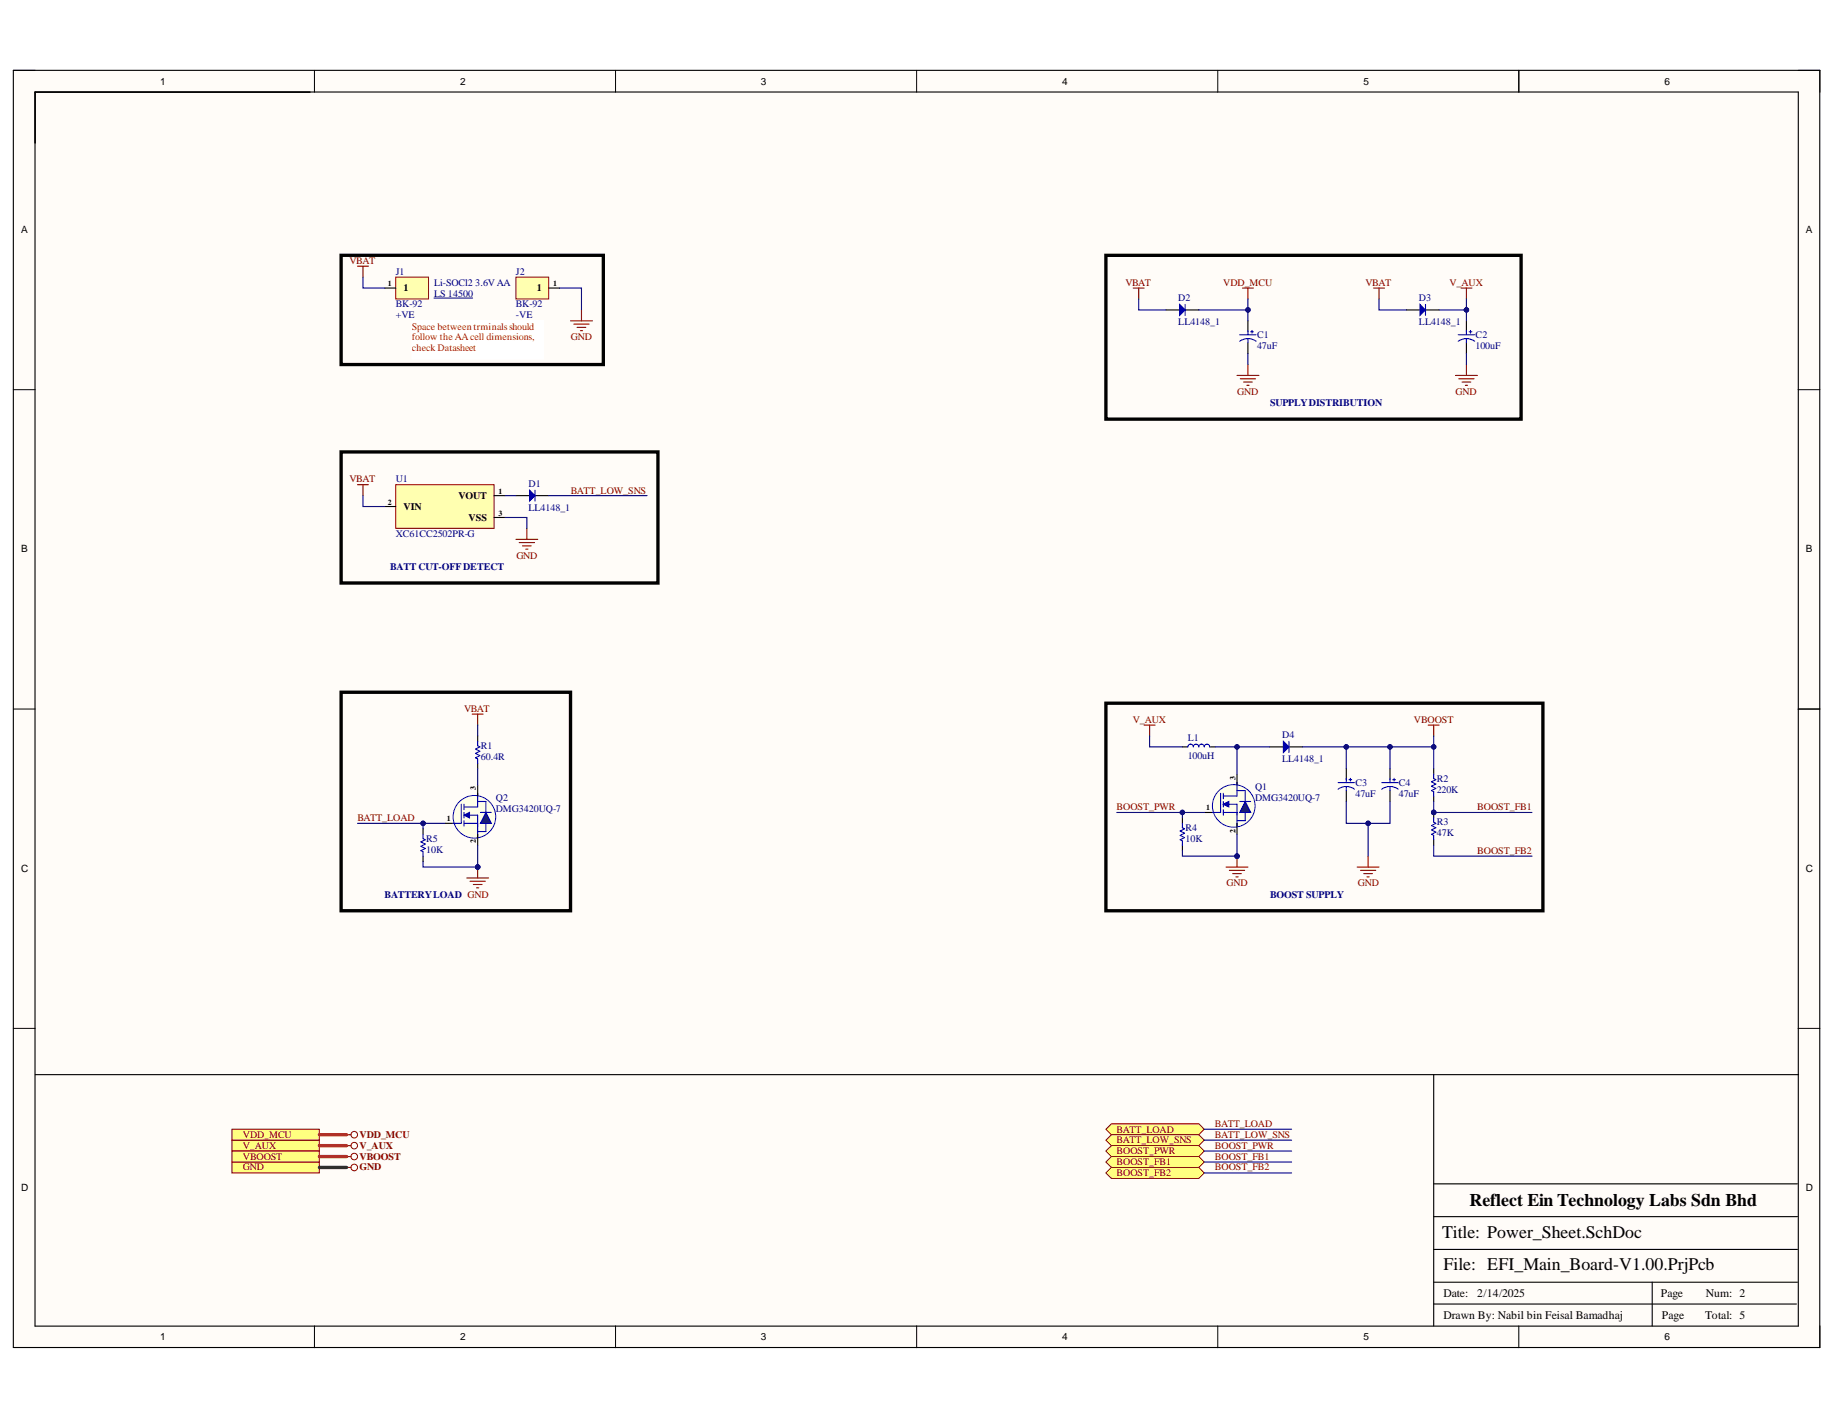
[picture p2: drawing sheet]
<svg xmlns="http://www.w3.org/2000/svg" width="279mm" height="216mm" viewBox="0 0 279 216" stroke-linecap="round" stroke-linejoin="round" font-family="sans-serif">
<defs><g id="words">
<g font-size="2.7">
<text x="223.6" y="183.5">Reflect Ein Technology Labs Sdn Bhd</text>
<text x="219.5" y="188.3">Title: Power_Sheet.SchDoc</text>
<text x="219.7" y="193.3">File: EFI_Main_Board-V1.00.PrjPcb</text>
</g>
<g font-size="1.8">
<text x="219.7" y="197.4">Date:</text>
<text x="224.8" y="197.4">2/14/2025</text>
<text x="252.7" y="197.4">Page</text>
<text x="259.6" y="197.4">Num: 2</text>
<text x="219.7" y="200.7">Drawn By: Nabil bin Feisal Bamadhaj</text>
<text x="252.9" y="200.7">Page</text>
<text x="259.5" y="200.7">Total: 5</text>
</g>
<g font-size="1.5">
<text x="24.4" y="12.9">1</text>
<text x="70" y="12.9">2</text>
<text x="115.8" y="12.9">3</text>
<text x="161.6" y="12.9">4</text>
<text x="207.5" y="12.9">5</text>
<text x="253.3" y="12.9">6</text>
<text x="3.2" y="35.5">A</text>
<text x="274.8" y="35.5">A</text>
<text x="61.4" y="44.3">1</text>
<text x="81.7" y="44.3">1</text>
<text x="61.4" y="77.5">VIN</text>
<text x="69.8" y="75.9">VOUT</text>
<text x="71.3" y="79.2">VSS</text>
<text x="3.2" y="84.1">B</text>
<text x="274.8" y="84.1">B</text>
<text x="3.2" y="132.7">C</text>
<text x="274.8" y="132.7">C</text>
<text x="3.2" y="181.2">D</text>
<text x="274.8" y="181.2">D</text>
<text x="24.4" y="203.9">1</text>
<text x="70" y="203.9">2</text>
<text x="115.8" y="203.9">3</text>
<text x="161.6" y="203.9">4</text>
<text x="207.5" y="203.9">5</text>
<text x="253.3" y="203.9">6</text>
</g>
<g font-size="1.5" fill="#800000">
<text x="53.2" y="40.2">VBAT</text>
<text x="171.3" y="43.5">VBAT</text>
<text x="186.2" y="43.5">VDD_MCU</text>
<text x="207.8" y="43.5">VBAT</text>
<text x="220.6" y="43.5">V_AUX</text>
<text x="86.9" y="51.8">GND</text>
<text x="188.3" y="60.1">GND</text>
<text x="221.5" y="60.1">GND</text>
<text x="53.2" y="73.4">VBAT</text>
<text x="86.9" y="75.1">BATT_LOW_SNS</text>
<text x="78.6" y="85.1">GND</text>
<text x="70.6" y="108.3">VBAT</text>
<text x="172.4" y="109.9">V_AUX</text>
<text x="215.2" y="109.9">VBOOST</text>
<text x="54.4" y="124.9">BATT_LOAD</text>
<text x="169.9" y="123.3">BOOST_PWR</text>
<text x="224.8" y="123.3">BOOST_FB1</text>
<text x="224.8" y="129.9">BOOST_FB2</text>
<text x="186.7" y="134.9">GND</text>
<text x="206.6" y="134.9">GND</text>
<text x="37" y="173.1">VDD_MCU</text>
<text x="54.7" y="173.1">VDD_MCU</text>
<text x="169.9" y="172.3">BATT_LOAD</text>
<text x="169.9" y="173.9">BATT_LOW_SNS</text>
<text x="184.9" y="171.5">BATT_LOAD</text>
<text x="184.9" y="173.1">BATT_LOW_SNS</text>
<text x="37" y="178.1">GND</text>
<text x="37" y="174.8">V_AUX</text>
<text x="37" y="176.5">VBOOST</text>
<text x="54.7" y="178.1">GND</text>
<text x="54.7" y="174.8">V_AUX</text>
<text x="54.7" y="176.5">VBOOST</text>
<text x="169.9" y="175.6">BOOST_PWR</text>
<text x="169.9" y="177.3">BOOST_FB1</text>
<text x="169.9" y="178.9">BOOST_FB2</text>
<text x="184.9" y="174.8">BOOST_PWR</text>
<text x="184.9" y="176.5">BOOST_FB1</text>
<text x="184.9" y="178.1">BOOST_FB2</text>
</g>
<g font-size="1.5" fill="#000080">
<text x="60.2" y="41.8">J1</text>
<text x="78.5" y="41.8">J2</text>
<text x="60.2" y="46.8">BK-92</text>
<text x="66.1" y="43.5">Li-SOCl2 3.6V AA</text>
<text x="66.1" y="45.2">LS 14500</text>
<text x="78.5" y="46.8">BK-92</text>
<text x="179.3" y="45.8">D2</text>
<text x="215.9" y="45.8">D3</text>
<text x="60.2" y="48.5">+VE</text>
<text x="78.5" y="48.5">-VE</text>
<text x="179.3" y="49.5">LL4148_1</text>
<text x="191.3" y="51.4">C1</text>
<text x="191.3" y="53.1">47uF</text>
<text x="215.9" y="49.5">LL4148_1</text>
<text x="224.6" y="51.4">C2</text>
<text x="224.6" y="53.1">100uF</text>
<text x="193.3" y="61.7">SUPPLYDISTRIBUTION</text>
<text x="60.2" y="73.4">U1</text>
<text x="80.4" y="74.1">D1</text>
<text x="80.4" y="77.7">LL4148_1</text>
<text x="60.2" y="81.7">XC61CC2502PR-G</text>
<text x="59.4" y="86.7">BATT CUT-OFFDETECT</text>
<text x="73.2" y="114">R1</text>
<text x="180.8" y="112.8">L1</text>
<text x="195.1" y="112.3">D4</text>
<text x="73.2" y="115.6">60.4R</text>
<text x="180.8" y="115.4">100uH</text>
<text x="195.1" y="115.9">LL4148_1</text>
<text x="206.3" y="119.6">C3</text>
<text x="212.9" y="119.6">C4</text>
<text x="218.6" y="119">R2</text>
<text x="75.4" y="121.9">Q2</text>
<text x="75.4" y="123.5">DMG3420UQ-7</text>
<text x="191" y="120.2">Q1</text>
<text x="191" y="121.9">DMG3420UQ-7</text>
<text x="206.3" y="121.3">47uF</text>
<text x="212.9" y="121.3">47uF</text>
<text x="218.6" y="120.6">220K</text>
<text x="218.6" y="125.6">R3</text>
<text x="64.9" y="128.1">R5</text>
<text x="64.9" y="129.7">10K</text>
<text x="180.4" y="126.4">R4</text>
<text x="180.4" y="128.1">10K</text>
<text x="218.6" y="127.3">47K</text>
<text x="58.5" y="136.6">BATTERYLOAD GND</text>
<text x="193.3" y="136.6">BOOST SUPPLY</text>
</g>
<g font-size="1.5" fill="#f00">
<text x="62.7" y="50.1">Space between trminalsshould</text>
<text x="62.7" y="51.8">follow theAAcell dimensions,</text>
<text x="62.7" y="53.4">check Datasheet</text>
</g>
<g font-size="1.2">
<text x="59" y="43.6">1</text>
<text x="84.2" y="43.6">1</text>
<text x="59" y="76.8">2</text>
<text x="75.9" y="75.1">1</text>
<text x="75.9" y="78.5">3</text>
<text x="188" y="118.6" transform="rotate(-90 188 118.6)">3</text>
<text x="68" y="125">1</text>
<text x="72.4" y="120.2" transform="rotate(-90 72.4 120.2)">3</text>
<text x="183.5" y="123.3">1</text>
<text x="72.4" y="128.3" transform="rotate(-90 72.4 128.3)">2</text>
<text x="188" y="126.7" transform="rotate(-90 188 126.7)">2</text>
</g>
</g></defs>
<g fill="#fffcf8">
<path d="M2 10.7h275v194.4h-275z" fill-rule="evenodd"/>
<path d="M5.4 14h268.2v187.7h-268.2z" fill-rule="evenodd"/>
</g>
<g fill="none" stroke="#000" stroke-width=".15">
<path d="M2 10.7h3.4M47.9 10.7v3.3M93.7 10.7v3.3M139.5 10.7v3.3M185.3 10.7v3.3M231.1 10.7v3.3M273.6 10.7h3.4v3.3M2 59.3h3.4M273.6 59.3h3.4M2 107.9h3.4M273.6 107.9h3.4M2 156.5h3.4"/>
<path d="M273.6 156.5h3.4M47.9 201.7v3.4M93.7 201.7v3.4M139.5 201.7v3.4M185.3 201.7v3.4M231.1 201.7v3.4M277 201.7v3.4"/>
</g>
<path d="M2 10.7h274.9v194.3h-274.9zM5.3 14h268.4v187.8h-268.4zM5.3 14h41.9M231.1 10.7v3.3M273.7 107.9h3.3M273.7 163.5h-55.5v38.2M218.2 198.4h55.2M218.2 195.1h55.3M218.2 190.1h55.3M218.2 185.1h55.3M218.2 180.1h55.3M251.4 195.1v6.6" fill="none" stroke="#000" stroke-width=".17"/>
<path d="M60.2 42.2h5v3.3h-5z" fill-rule="evenodd" fill="#ffffb0"/>
<path d="M60.2 42.2h5v3.3h-5z" fill="none" stroke="#800000" stroke-width=".15"/>
<path d="M58.6 43.8h1.6" fill="none" stroke="#000" stroke-width=".17"/>
<path d="M78.5 42.2h5v3.3h-5z" fill-rule="evenodd" fill="#ffffb0"/>
<path d="M78.5 42.2h5v3.3h-5z" fill="none" stroke="#800000" stroke-width=".15"/>
<path d="M83.5 43.8h1.7" fill="none" stroke="#000" stroke-width=".17"/>
<path d="M66 45.3h5.9" fill="none" stroke="#000080" stroke-width=".15"/>
<path d="M51.9 38.8h39.9v16.7h-39.9z" fill="none" stroke="#000" stroke-width=".51"/>
<path d="M62.7 48.8h20v5.8h-20z" fill-rule="evenodd" fill="#fff"/>
<path d="M62.7 48.8h20v5.8h-20z" fill="none" stroke="#fff" stroke-width=".15"/>
<path d="M54.4 40.5h1.7M55.2 40.5v1.7M86.8 48.8h3.4M87.3 49.3h2.4M87.8 49.8h1.4M88.3 50.3h.4M88.5 47.2v1.6" fill="none" stroke="#800000" stroke-width=".17"/>
<path d="M214 47.2h2.1M216.9 47.2h2.1" fill="none" stroke="#000" stroke-width=".17"/>
<path d="M216.1 46.3l.8 .9-.8 .8z" fill="#00f"/>
<path d="M216.1 46.3l.8 .9-.8 .8zM216.9 46.3v1.7M180.8 113.6a.42 .42 0 0 1 .4-.4 .42 .42 0 0 1 .4 .4 .42 .42 0 0 1 .4-.4 .42 .42 0 0 1 .4 .4 .41 .41 0 0 1 .4-.4 .41 .41 0 0 1 .5 .4 .42 .42 0 0 1 .4-.4 .42 .42 0 0 1 .4 .4" fill="none" stroke="#00f" stroke-width=".17"/>
<path d="M209 43.8h1.7M209.9 43.8v1.7M222.3 43.8h1.7M223.2 43.8v1.7M174.1 110.3h1.7M174.9 110.3v1.7" fill="none" stroke="#800000" stroke-width=".17"/>
<path d="M179.9 113.6h.9M184.1 113.6h.8M193.2 113.6h2.1M196.1 113.6h2.1" fill="none" stroke="#000" stroke-width=".17"/>
<path d="M195.3 112.8l.8 .8-.8 .9z" fill="#00f"/>
<path d="M221.9 51.9a2.11 2.11 0 0 1 2.5 0M221.9 50.9h2.5M223.2 50.3v.6M223.2 51.5v.6M223.6 50.5h.4M223.8 50.3v.4M195.3 112.8l.8 .8-.8 .9zM196.1 112.8v1.7" fill="none" stroke="#00f" stroke-width=".17"/>
<path d="M223.2 48.8v1.7M223.2 52.1v1.7" fill="none" stroke="#000" stroke-width=".17"/>
<path d="M221.5 57.1h3.3M222 57.6h2.3M222.5 58.1h1.3M223 58.6h.3M223.2 55.5v1.6M186.6 131.9h3.3M187.1 132.4h2.3M187.6 132.9h1.3M188.1 133.4h.3M188.2 130.3v1.6" fill="none" stroke="#800000" stroke-width=".17"/>
<circle cx="188.2" cy="130.3" r=".33" fill="#000080"/>
<circle cx="188.2" cy="130.3" r=".33" fill="none" stroke="#000080" stroke-width=".15"/>
<path d="M177.4 47.2h2.1M180.3 47.2h2.1M204.9 117v1.6M211.5 117v1.6M204.9 120.3v1.6M211.5 120.3v1.6" fill="none" stroke="#000" stroke-width=".17"/>
<path d="M203.6 119.1h2.5M204.9 118.5v.6M204.9 119.7v.6M205.3 118.6h.4M205.5 118.4v.4M210.3 119.1h2.5M211.5 118.5v.6M211.5 119.7v.6M211.9 118.6h.5M212.2 118.4v.4M203.6 120.1a2.08 2.08 0 0 1 2.5 0M210.3 120.1a2.08 2.08 0 0 1 2.5 0" fill="none" stroke="#00f" stroke-width=".17"/>
<path d="M217.3 110.3h1.7M218.2 110.3v1.7M206.5 131.9h3.4M207 132.4h2.4M207.5 132.9h1.4M208 133.4h.4M208.2 130.3v1.6" fill="none" stroke="#800000" stroke-width=".17"/>
<path d="M168.3 107h66.5v31.6h-66.5z" fill="none" stroke="#000" stroke-width=".51"/>
<path d="M179.5 46.3l.8 .9-.8 .8z" fill="#00f"/>
<path d="M179.5 46.3l.8 .9-.8 .8zM180.3 46.3v1.7M188.7 51.9a2.11 2.11 0 0 1 2.5 0M188.7 50.9h2.5M189.9 50.3v.6M189.9 51.5v.6M190.3 50.5h.4M190.5 50.3v.4" fill="none" stroke="#00f" stroke-width=".17"/>
<g fill="none" stroke="#800000" stroke-width=".17">
<path d="M172.5 43.8h1.6M173.3 43.8v1.7M188.2 57.1h3.4M188.7 57.6h2.4M189.1 43.8h1.6M189.2 58.1h1.4M189.7 58.6h.4M189.9 43.8v1.7M189.9 55.5v1.6M71 133.6h3.4M71.5 134.1h2.4M72 134.6h1.4"/>
<path d="M72.5 135.1h.4M72.7 131.9v1.7"/>
</g>
<path d="M189.9 48.8v1.7M189.9 52.1v1.7" fill="none" stroke="#000" stroke-width=".17"/>
<path d="M168.3 38.8h63.2v25h-63.2z" fill="none" stroke="#000" stroke-width=".51"/>
<circle cx="72.7" cy="131.9" r=".33" fill="#000080"/>
<circle cx="72.7" cy="131.9" r=".33" fill="none" stroke="#000080" stroke-width=".15"/>
<path d="M71.9 108.7h1.6M72.7 108.7v1.6" fill="none" stroke="#800000" stroke-width=".17"/>
<path d="M64.4 126.1v.8M64.4 130.3v.8M179.9 124.4v.9M179.9 128.6v.8M183.3 123.6h1.6" fill="none" stroke="#000" stroke-width=".17"/>
<path d="M64.4 126.9v.7l.3 .2-.7 .3 .7 .3-.7 .4 .7 .3-.7 .3 .4 .2v.7M179.9 125.3v.6l.4 .2-.7 .3 .7 .4-.7 .3 .7 .3-.7 .4 .3 .1v.7" fill="none" stroke="#00f" stroke-width=".17"/>
<circle cx="187.7" cy="122.6" r="3.2" fill="#ffffe8"/>
<circle cx="187.7" cy="122.6" r="3.2" fill="none" stroke="#00f" stroke-width=".15"/>
<path d="M188.2 119v2.1h-2M185.8 120.7v2.9h-1.3M186.2 123.6h2M186.2 120.7v.8M186.2 121.9v.9M186.2 123.2v.8M186.2 122.4h2v3.3" fill="none" stroke="#00f" stroke-width=".17"/>
<path d="M186.2 122.4l.8-.5v.9z" fill="#00f"/>
<path d="M186.2 122.4l.8-.5v.9zM188.2 120.3h1.3v4.6h-1.3M188.7 121.9h1.6" fill="none" stroke="#00f" stroke-width=".17"/>
<path d="M188.2 117.8v1.7M188.2 125.3v1.6" fill="none" stroke="#000" stroke-width=".17"/>
<path d="M189.5 121.9l.8 1.7h-1.6z" fill="#073763"/>
<path d="M189.5 121.9l.8 1.7h-1.6z" fill="none" stroke="#00f" stroke-width=".17"/>
<path d="M67.7 125.3h1.7" fill="none" stroke="#000" stroke-width=".17"/>
<circle cx="72.2" cy="124.3" r="3.2" fill="#ffffe8"/>
<circle cx="72.2" cy="124.3" r="3.2" fill="none" stroke="#00f" stroke-width=".15"/>
<path d="M70.2 122.4v2.9h-1.2M70.6 125.3h2.1M70.6 122.4v.8M70.6 123.6v.8M70.6 124.9v.8M70.6 124h2.1v3.3M72.7 120.7v2.1h-2.1" fill="none" stroke="#00f" stroke-width=".17"/>
<path d="M70.6 124l.8-.4v.8z" fill="#00f"/>
<path d="M70.6 124l.8-.4v.8zM72.7 121.9h1.2v4.6h-1.2M73.1 123.6h1.7" fill="none" stroke="#00f" stroke-width=".17"/>
<path d="M72.7 119.5v1.6M72.7 126.9v1.7" fill="none" stroke="#000" stroke-width=".17"/>
<path d="M73.9 123.6l.9 1.7h-1.7z" fill="#073763"/>
<path d="M73.9 123.6l.9 1.7h-1.7z" fill="none" stroke="#00f" stroke-width=".17"/>
<path d="M60.2 73.7h15v6.7h-15z" fill-rule="evenodd" fill="#ffffb0"/>
<path d="M60.2 73.7h15v6.7h-15z" fill="none" stroke="#800000" stroke-width=".15"/>
<path d="M58.6 77.1h1.6M75.2 78.7h1.6M75.2 75.4h1.6M78.5 75.4h2.1M81.4 75.4h2.1" fill="none" stroke="#000" stroke-width=".17"/>
<path d="M54.4 73.7h1.7M55.2 73.7v1.7M78.5 82.1h3.3M79 82.6h2.3M79.5 83.1h1.3M80 83.6h.3M80.2 80.4v1.7" fill="none" stroke="#800000" stroke-width=".17"/>
<path d="M80.6 74.6l.8 .8-.8 .8z" fill="#00f"/>
<path d="M80.6 74.6l.8 .8-.8 .8zM81.4 74.6v1.6M72.7 112.8v.7l.3 .1-.6 .4 .6 .3-.6 .3 .6 .4-.6 .3 .3 .2v.6M218.2 117.8v.7l.3 .1-.7 .4 .7 .3-.7 .3 .7 .4-.7 .3 .4 .2v.6" fill="none" stroke="#00f" stroke-width=".17"/>
<path d="M51.9 68.8h48.2v19.9h-48.2z" fill="none" stroke="#000" stroke-width=".51"/>
<path d="M72.7 112v.8M72.7 116.1v.9M218.2 117v.8M218.2 121.1v.8" fill="none" stroke="#000" stroke-width=".17"/>
<circle cx="218.2" cy="123.6" r=".33" fill="#000080"/>
<circle cx="218.2" cy="123.6" r=".33" fill="none" stroke="#000080" stroke-width=".15"/>
<path d="M218.2 123.6v.8" fill="none" stroke="#000" stroke-width=".17"/>
<circle cx="218.2" cy="123.6" r=".33" fill="#000080"/>
<circle cx="218.2" cy="123.6" r=".33" fill="none" stroke="#000080" stroke-width=".15"/>
<path d="M218.2 127.8v.8M5.4 163.5h212.8" fill="none" stroke="#000" stroke-width=".17"/>
<path d="M218.2 124.4v.7l.3 .2-.7 .3 .7 .3-.7 .4 .7 .3-.7 .3 .4 .2v.7" fill="none" stroke="#00f" stroke-width=".17"/>
<path d="M51.9 105.3h34.9v33.3h-34.9z" fill="none" stroke="#000" stroke-width=".51"/>
<path d="M35.3 176.8h13.3v1.7h-13.3z" fill-rule="evenodd" fill="#ffff80"/>
<g fill="none" stroke="#800000" stroke-width=".15">
<path d="M35.3 176.8h13.3v1.7h-13.3z"/>
<circle cx="53.9" cy="177.6" r=".5"/>
</g>
<path d="M52.7 177.6h.7" fill="none" stroke="#800000" stroke-width=".17"/>
<path d="M35.3 173.5h13.3v1.6h-13.3z" fill-rule="evenodd" fill="#ffff80"/>
<path d="M35.3 173.5h13.3v1.6h-13.3z" fill="none" stroke="#800000" stroke-width=".15"/>
<path d="M35.3 171.8h13.3v1.7h-13.3z" fill-rule="evenodd" fill="#ffff80"/>
<g fill="none" stroke="#800000" stroke-width=".15">
<path d="M35.3 171.8h13.3v1.7h-13.3z"/>
<circle cx="53.9" cy="174.3" r=".5"/>
<circle cx="53.9" cy="176" r=".5"/>
<circle cx="53.9" cy="172.6" r=".5"/>
</g>
<path d="M52.7 172.6h.7M52.7 174.3h.7M52.7 176h.7" fill="none" stroke="#800000" stroke-width=".17"/>
<path d="M35.3 175.1h13.3v1.7h-13.3z" fill-rule="evenodd" fill="#ffff80"/>
<path d="M35.3 175.1h13.3v1.7h-13.3z" fill="none" stroke="#800000" stroke-width=".15"/>
<path d="M168.3 171.8l.8-.8h13.3l.9 .8-.9 .8h-13.3z" fill-rule="evenodd" fill="#ffff80"/>
<path d="M168.3 171.8l.8-.8h13.3l.9 .8-.9 .8h-13.3z" fill="none" stroke="#800000" stroke-width=".15"/>
<path d="M168.3 173.5l.8-.9h13.3l.9 .9-.9 .8h-13.3z" fill-rule="evenodd" fill="#ffff80"/>
<path d="M168.3 173.5l.8-.9h13.3l.9 .9-.9 .8h-13.3z" fill="none" stroke="#800000" stroke-width=".15"/>
<path d="M168.3 175.1l.8-.8h13.3l.9 .8-.9 .9h-13.3z" fill-rule="evenodd" fill="#ffff80"/>
<path d="M168.3 175.1l.8-.8h13.3l.9 .8-.9 .9h-13.3z" fill="none" stroke="#800000" stroke-width=".15"/>
<path d="M168.3 176.8l.8-.8h13.3l.9 .8-.9 .8h-13.3z" fill-rule="evenodd" fill="#ffff80"/>
<path d="M168.3 176.8l.8-.8h13.3l.9 .8-.9 .8h-13.3z" fill="none" stroke="#800000" stroke-width=".15"/>
<path d="M168.3 178.5l.8-.9h13.3l.9 .9-.9 .8h-13.3z" fill-rule="evenodd" fill="#ffff80"/>
<path d="M168.3 178.5l.8-.9h13.3l.9 .9-.9 .8h-13.3z" fill="none" stroke="#800000" stroke-width=".15"/>
<path d="M55.2 42.2v1.6h3.4M85.2 43.8h3.3v3.4M209.9 45.5v1.7h4.1M223.2 45.5v1.7h-4.2" fill="none" stroke="#000080" stroke-width=".17"/>
<circle cx="223.2" cy="47.2" r=".33" fill="#000080"/>
<circle cx="223.2" cy="47.2" r=".33" fill="none" stroke="#000080" stroke-width=".15"/>
<path d="M174.9 112v1.6h5M184.9 113.6h8.3" fill="none" stroke="#000080" stroke-width=".17"/>
<circle cx="188.2" cy="113.6" r=".33" fill="#000080"/>
<circle cx="188.2" cy="113.6" r=".33" fill="none" stroke="#000080" stroke-width=".15"/>
<path d="M223.2 47.2v1.6" fill="none" stroke="#000080" stroke-width=".17"/>
<circle cx="223.2" cy="47.2" r=".33" fill="#000080"/>
<circle cx="223.2" cy="47.2" r=".33" fill="none" stroke="#000080" stroke-width=".15"/>
<path d="M223.2 53.8v1.7M188.2 113.6v4.2" fill="none" stroke="#000080" stroke-width=".17"/>
<circle cx="188.2" cy="113.6" r=".33" fill="#000080"/>
<circle cx="188.2" cy="113.6" r=".33" fill="none" stroke="#000080" stroke-width=".15"/>
<path d="M188.2 126.9v3.4" fill="none" stroke="#000080" stroke-width=".17"/>
<circle cx="188.2" cy="130.3" r=".33" fill="#000080"/>
<circle cx="188.2" cy="130.3" r=".33" fill="none" stroke="#000080" stroke-width=".15"/>
<path d="M198.2 113.6h13.3v3.4" fill="none" stroke="#000080" stroke-width=".17"/>
<circle cx="211.5" cy="113.6" r=".33" fill="#000080"/>
<circle cx="211.5" cy="113.6" r=".33" fill="none" stroke="#000080" stroke-width=".15"/>
<circle cx="204.9" cy="113.6" r=".33" fill="#000080"/>
<circle cx="204.9" cy="113.6" r=".33" fill="none" stroke="#000080" stroke-width=".15"/>
<path d="M204.9 113.6v3.4" fill="none" stroke="#000080" stroke-width=".17"/>
<circle cx="204.9" cy="113.6" r=".33" fill="#000080"/>
<circle cx="204.9" cy="113.6" r=".33" fill="none" stroke="#000080" stroke-width=".15"/>
<path d="M204.9 121.9v3.4h6.6v-3.4" fill="none" stroke="#000080" stroke-width=".17"/>
<circle cx="208.2" cy="125.3" r=".33" fill="#000080"/>
<circle cx="208.2" cy="125.3" r=".33" fill="none" stroke="#000080" stroke-width=".15"/>
<path d="M208.2 125.3v5" fill="none" stroke="#000080" stroke-width=".17"/>
<circle cx="208.2" cy="125.3" r=".33" fill="#000080"/>
<circle cx="208.2" cy="125.3" r=".33" fill="none" stroke="#000080" stroke-width=".15"/>
<path d="M218.2 112v1.6h-6.7" fill="none" stroke="#000080" stroke-width=".17"/>
<circle cx="211.5" cy="113.6" r=".33" fill="#000080"/>
<circle cx="211.5" cy="113.6" r=".33" fill="none" stroke="#000080" stroke-width=".15"/>
<circle cx="218.2" cy="113.6" r=".33" fill="#000080"/>
<circle cx="218.2" cy="113.6" r=".33" fill="none" stroke="#000080" stroke-width=".15"/>
<path d="M179.9 129.4v.9h8.3" fill="none" stroke="#000080" stroke-width=".17"/>
<circle cx="188.2" cy="130.3" r=".33" fill="#000080"/>
<circle cx="188.2" cy="130.3" r=".33" fill="none" stroke="#000080" stroke-width=".15"/>
<path d="M218.2 113.6v3.4M218.2 128.6v1.7h14.9" fill="none" stroke="#000080" stroke-width=".17"/>
<circle cx="218.2" cy="113.6" r=".33" fill="#000080"/>
<circle cx="218.2" cy="113.6" r=".33" fill="none" stroke="#000080" stroke-width=".15"/>
<path d="M170 123.6h13.3" fill="none" stroke="#000080" stroke-width=".17"/>
<circle cx="179.9" cy="123.6" r=".33" fill="#000080"/>
<circle cx="179.9" cy="123.6" r=".33" fill="none" stroke="#000080" stroke-width=".15"/>
<path d="M179.9 123.6v.8" fill="none" stroke="#000080" stroke-width=".17"/>
<circle cx="179.9" cy="123.6" r=".33" fill="#000080"/>
<circle cx="179.9" cy="123.6" r=".33" fill="none" stroke="#000080" stroke-width=".15"/>
<path d="M173.3 45.5v1.7h4.1M189.9 45.5v1.7h-7.5" fill="none" stroke="#000080" stroke-width=".17"/>
<circle cx="189.9" cy="47.2" r=".33" fill="#000080"/>
<circle cx="189.9" cy="47.2" r=".33" fill="none" stroke="#000080" stroke-width=".15"/>
<path d="M189.9 47.2v1.6" fill="none" stroke="#000080" stroke-width=".17"/>
<circle cx="189.9" cy="47.2" r=".33" fill="#000080"/>
<circle cx="189.9" cy="47.2" r=".33" fill="none" stroke="#000080" stroke-width=".15"/>
<path d="M189.9 53.8v1.7M72.7 128.6v3.3" fill="none" stroke="#000080" stroke-width=".17"/>
<circle cx="72.7" cy="131.9" r=".33" fill="#000080"/>
<circle cx="72.7" cy="131.9" r=".33" fill="none" stroke="#000080" stroke-width=".15"/>
<path d="M64.4 131.1v.8h8.3" fill="none" stroke="#000080" stroke-width=".17"/>
<circle cx="72.7" cy="131.9" r=".33" fill="#000080"/>
<circle cx="72.7" cy="131.9" r=".33" fill="none" stroke="#000080" stroke-width=".15"/>
<path d="M54.4 125.3h13.3" fill="none" stroke="#000080" stroke-width=".17"/>
<circle cx="64.4" cy="125.3" r=".33" fill="#000080"/>
<circle cx="64.4" cy="125.3" r=".33" fill="none" stroke="#000080" stroke-width=".15"/>
<path d="M64.4 125.3v.8" fill="none" stroke="#000080" stroke-width=".17"/>
<circle cx="64.4" cy="125.3" r=".33" fill="#000080"/>
<circle cx="64.4" cy="125.3" r=".33" fill="none" stroke="#000080" stroke-width=".15"/>
<path d="M55.2 75.4v1.7h3.4M76.8 78.7h3.4v1.7M76.8 75.4h1.7M83.5 75.4h15M72.7 110.3v1.7M72.7 117v2.5M218.2 121.9v1.7h14.9" fill="none" stroke="#000080" stroke-width=".17"/>
<circle cx="218.2" cy="123.6" r=".33" fill="#000080"/>
<circle cx="218.2" cy="123.6" r=".33" fill="none" stroke="#000080" stroke-width=".15"/>
<path d="M48.6 177.6h4.1" fill="none" stroke="#274e13" stroke-width=".51"/>
<path d="M48.6 174.3h4.1M48.6 172.6h4.1M48.6 176h4.1" fill="none" stroke="#f00" stroke-width=".51"/>
<path d="M183.3 171.8h13.3M183.3 173.5h13.3M183.3 175.1h13.3M183.3 176.8h13.3M183.3 178.5h13.3" fill="none" stroke="#000080" stroke-width=".17"/>
<use href="#words"/>
</svg>
